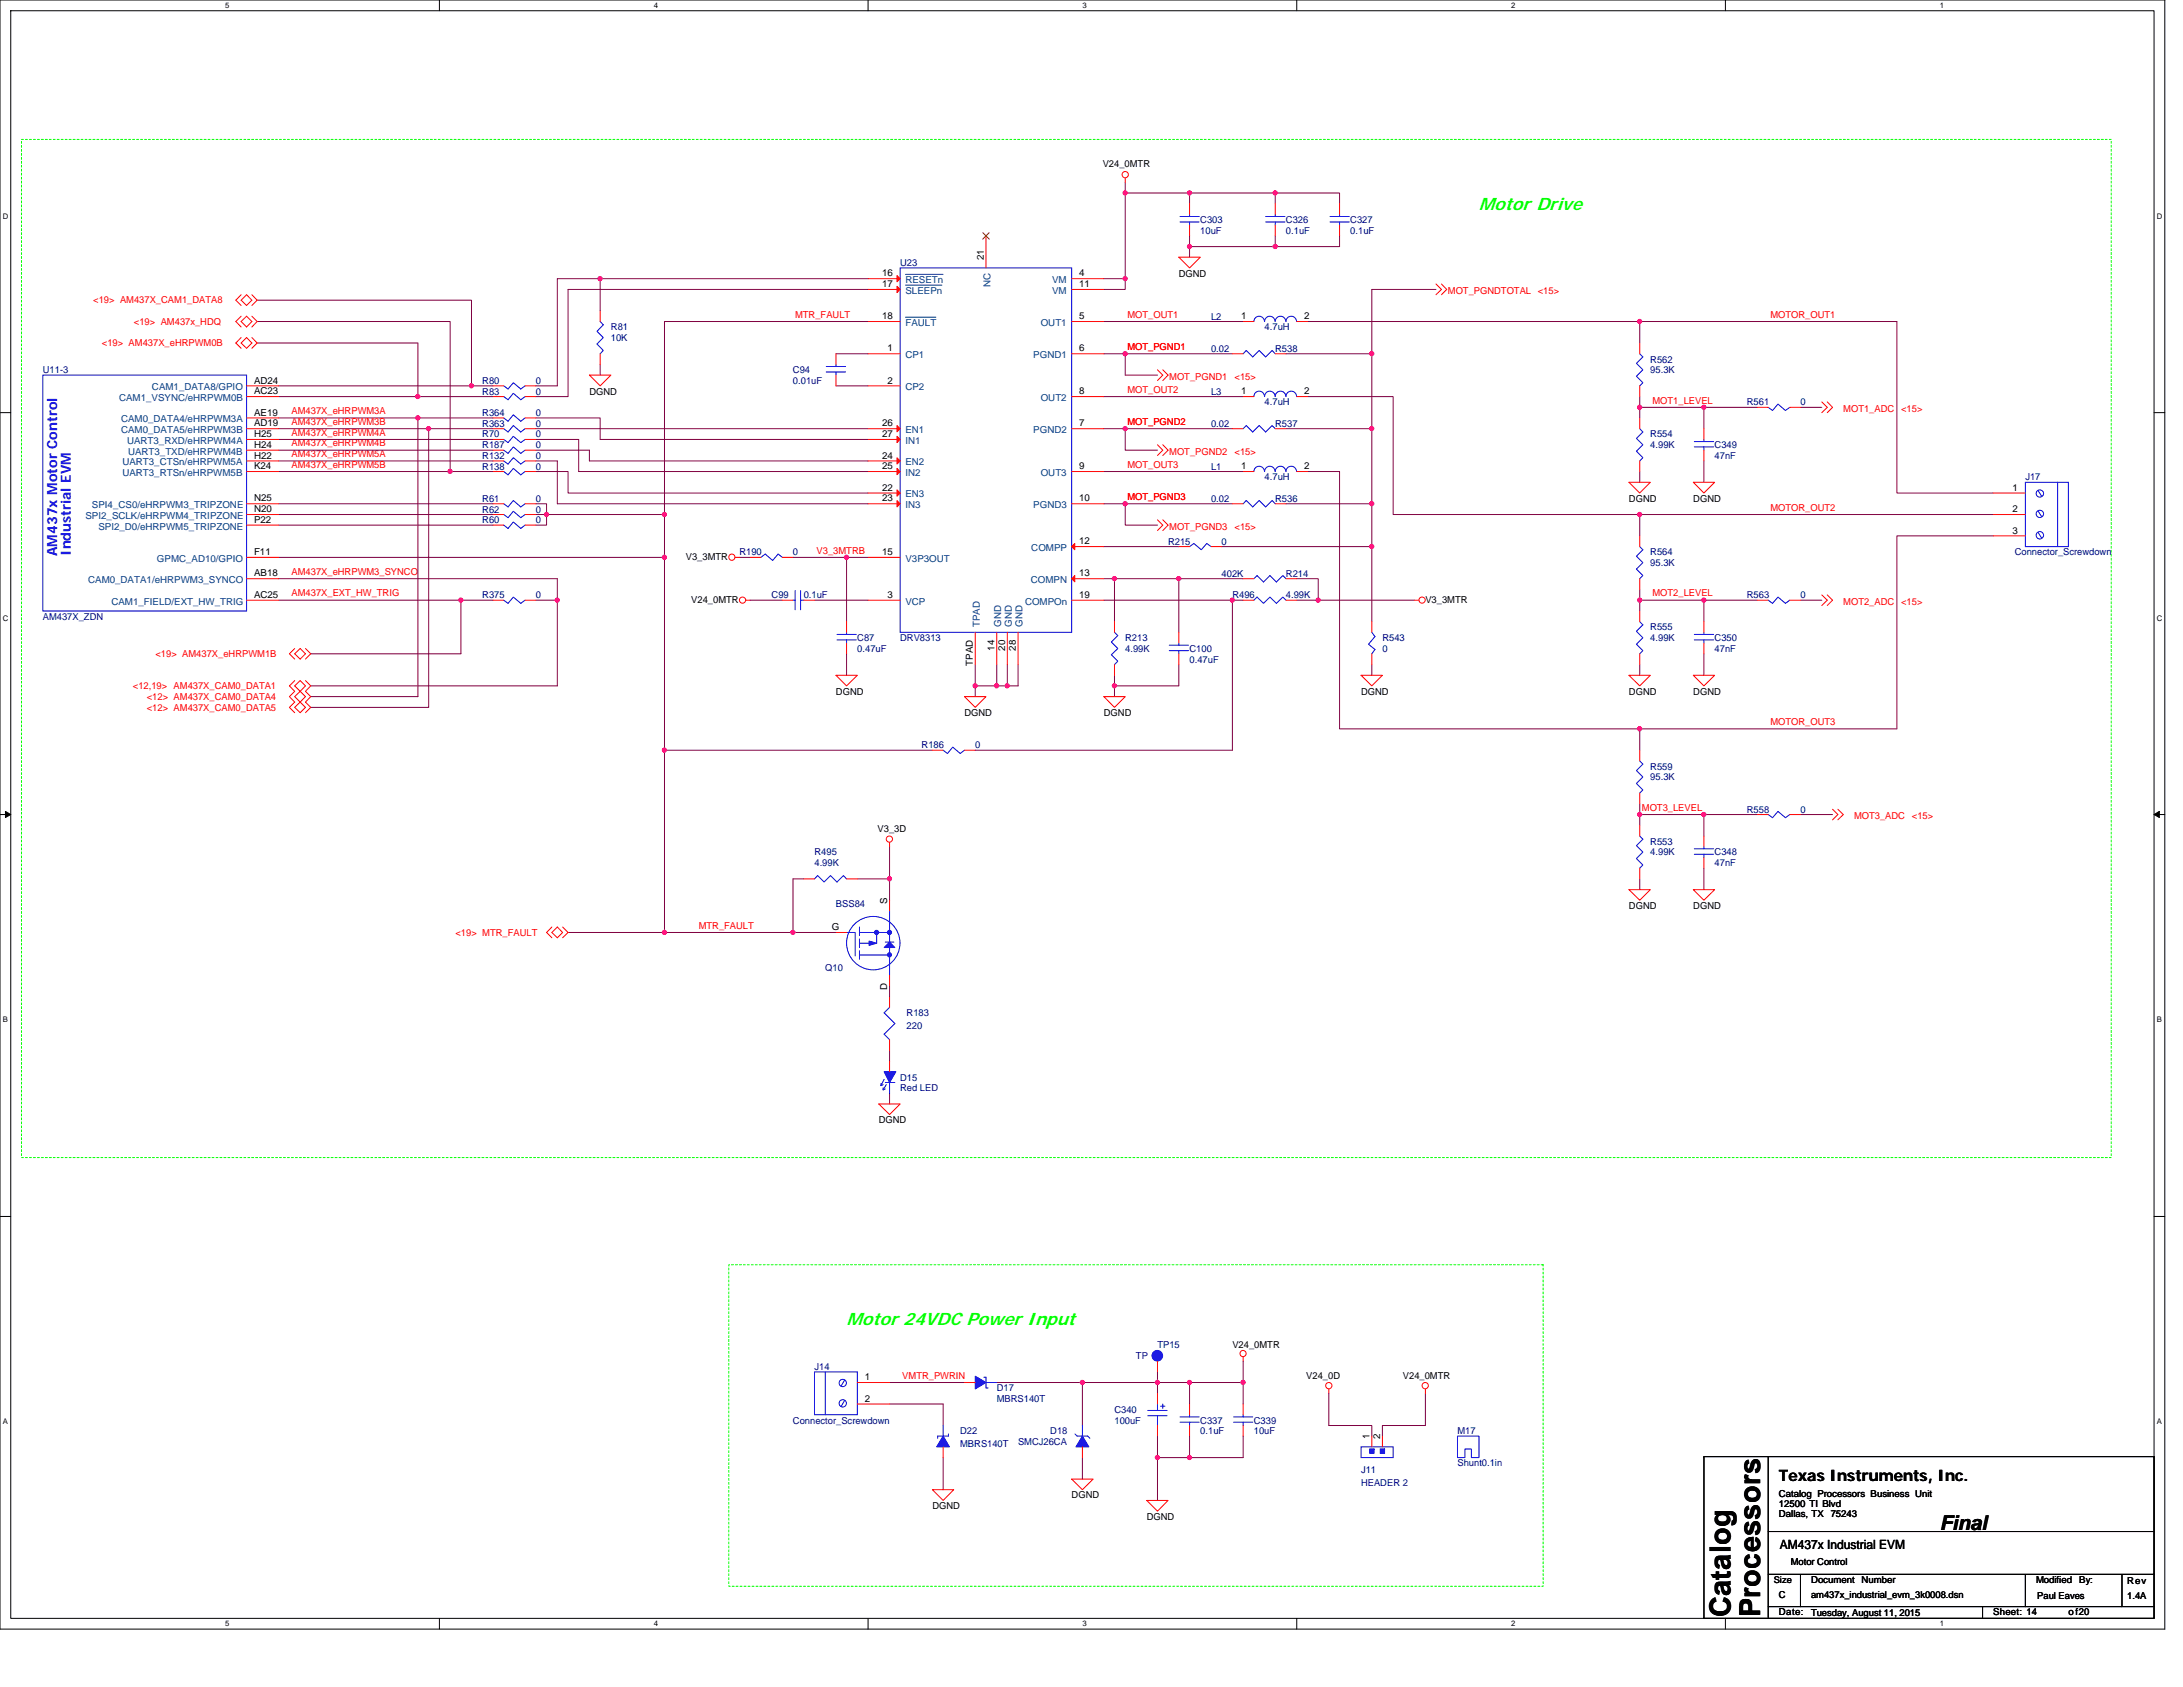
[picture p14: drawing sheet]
<svg xmlns="http://www.w3.org/2000/svg" width="279mm" height="216mm" viewBox="0 0 279 216" stroke-linecap="round" stroke-linejoin="round" font-family="sans-serif">
<defs><g id="words">
<g font-size="3.7">
<text x="221.5" y="207" transform="rotate(-90 221.5 207)">Catalog</text>
<text x="225.3" y="207" transform="rotate(-90 225.3 207)">Processors</text>
</g>
<text font-size="2.6" x="248.3" y="195.8">Final</text>
<g font-size="2.3" fill="#0f0">
<text x="189.3" y="26.9">Motor Drive</text>
<text x="108.4" y="169.5">Motor 24VDC Power Input</text>
</g>
<text font-size="2" x="227.7" y="189.5">Texas Instruments, Inc.</text>
<g font-size="1.8" fill="#00f">
<text x="7.3" y="71.2" transform="rotate(-90 7.3 71.2)">AM437x Motor Control</text>
<text x="9.1" y="71.2" transform="rotate(-90 9.1 71.2)">Industrial EVM</text>
</g>
<text font-size="1.6" x="227.8" y="198.2">AM437x Industrial EVM</text>
<g font-size="1.2">
<text x="141.1" y="21.4">V24_0MTR</text>
<text x="112.9" y="35.4">16</text>
<text x="125.9" y="33.3" transform="rotate(-90 125.9 33.3)">21</text>
<text x="138.1" y="35.4">4</text>
<text x="150.9" y="35.4">DGND</text>
<text x="112.9" y="40.9">18</text>
<text x="112.9" y="36.7">17</text>
<text x="138.1" y="36.7">11</text>
<text x="138.1" y="40.9">5</text>
<text x="158.9" y="40.9">1</text>
<text x="166.9" y="40.9">2</text>
<text x="113.6" y="45">1</text>
<text x="138.1" y="45">6</text>
<text x="32.5" y="50.5">AC23</text>
<text x="32.5" y="49.1">AD24</text>
<text x="32.5" y="53.2">AE19</text>
<text x="75.4" y="50.5">DGND</text>
<text x="113.6" y="49.1">2</text>
<text x="138.1" y="50.5">8</text>
<text x="158.9" y="50.5">1</text>
<text x="166.9" y="50.5">2</text>
<text x="32.5" y="57.3">H24</text>
<text x="32.5" y="55.9">H25</text>
<text x="32.5" y="54.6">AD19</text>
<text x="32.5" y="58.7">H22</text>
<text x="112.9" y="55.9">27</text>
<text x="112.9" y="54.6">26</text>
<text x="112.9" y="58.7">24</text>
<text x="138.1" y="54.6">7</text>
<text x="32.5" y="65.6">N20</text>
<text x="32.5" y="64.2">N25</text>
<text x="32.5" y="60">K24</text>
<text x="112.9" y="62.8">22</text>
<text x="112.9" y="60">25</text>
<text x="112.9" y="64.2">23</text>
<text x="138.1" y="64.2">10</text>
<text x="138.1" y="60">9</text>
<text x="158.9" y="60">1</text>
<text x="166.9" y="60">2</text>
<text x="208.5" y="64.2">DGND</text>
<text x="216.7" y="64.2">DGND</text>
<text x="257.6" y="62.8">1</text>
<text x="257.6" y="65.6">2</text>
<text x="32.5" y="66.9">P22</text>
<text x="32.5" y="71">F11</text>
<text x="87.8" y="71.6">V3_3MTR</text>
<text x="112.9" y="71">15</text>
<text x="138.1" y="69.7">12</text>
<text x="257.6" y="68.3">3</text>
<text x="32.5" y="73.8">AB18</text>
<text x="32.5" y="76.5">AC25</text>
<text x="88.5" y="77.1">V24_0MTR</text>
<text x="113.6" y="76.5">3</text>
<text x="138.1" y="76.5">19</text>
<text x="138.1" y="73.8">13</text>
<text x="182.4" y="77.1">V3_3MTR</text>
<text x="127.3" y="83.3" transform="rotate(-90 127.3 83.3)">14</text>
<text x="128.6" y="83.3" transform="rotate(-90 128.6 83.3)">20</text>
<text x="130" y="83.3" transform="rotate(-90 130 83.3)">28</text>
<text x="107" y="88.9">DGND</text>
<text x="124.5" y="85.2" transform="rotate(-90 124.5 85.2)">TPAD</text>
<text x="174.2" y="88.9">DGND</text>
<text x="208.5" y="88.9">DGND</text>
<text x="216.7" y="88.9">DGND</text>
<text x="123.4" y="91.7">DGND</text>
<text x="141.3" y="91.7">DGND</text>
<text x="112.3" y="106.5">V3_3D</text>
<text x="106.4" y="119">G</text>
<text x="113.6" y="115.6" transform="rotate(-90 113.6 115.6)">S</text>
<text x="208.5" y="116.3">DGND</text>
<text x="216.7" y="116.3">DGND</text>
<text x="113.6" y="126.7" transform="rotate(-90 113.6 126.7)">D</text>
<text x="112.5" y="143.8">DGND</text>
<text x="157.7" y="172.6">V24_0MTR</text>
<text x="110.7" y="176.6">1</text>
<text x="110.7" y="179.4">2</text>
<text x="167.2" y="176.4">V24_0D</text>
<text x="179.6" y="176.4">V24_0MTR</text>
<text x="175.3" y="184.2" transform="rotate(-90 175.3 184.2)">1</text>
<text x="176.6" y="184.2" transform="rotate(-90 176.6 184.2)">2</text>
<text x="137.2" y="191.8">DGND</text>
<text x="227.7" y="191.6">Catalog Processors Business Unit</text>
<text x="119.3" y="193.1">DGND</text>
<text x="146.8" y="194.5">DGND</text>
<text x="227.7" y="192.9">12500 TI Blvd</text>
<text x="227.7" y="194.2">Dallas, TX</text>
<text x="234.3" y="194.2">75243</text>
<text x="227" y="202.6">Size</text>
<text x="229.2" y="200.3">Motor Control</text>
<text x="231.8" y="202.6">Document</text>
<text x="238.3" y="202.6">Number</text>
<text x="260.6" y="202.6">Modified</text>
<text x="266.1" y="202.6">By:</text>
<text x="272.3" y="202.8">Rev</text>
<text x="227.7" y="206.7">Date:</text>
<text x="227.7" y="204.5">C</text>
<text x="231.8" y="206.9">Tuesday, August 11, 2015</text>
<text x="231.8" y="204.5">am437x_industrial_evm_3k0008.dsn</text>
<text x="255.1" y="206.7">Sheet: 14</text>
<text x="260.8" y="204.7">Paul Eaves</text>
<text x="264.7" y="206.7">of20</text>
<text x="272.3" y="204.7">1.4A</text>
</g>
<g font-size="1.2" fill="#000080">
<text x="153.6" y="28.6">C303</text>
<text x="153.6" y="29.9">10uF</text>
<text x="164.6" y="28.6">C326</text>
<text x="164.6" y="29.9">0.1uF</text>
<text x="172.8" y="28.6">C327</text>
<text x="172.8" y="29.9">0.1uF</text>
<text x="115.2" y="34">U23</text>
<text x="155" y="40.9">L2</text>
<text x="5.5" y="47.8">U11-3</text>
<text x="78.2" y="42.3">R81</text>
<text x="78.2" y="43.6">10K</text>
<text x="101.5" y="47.8">C94</text>
<text x="155" y="45">0.02</text>
<text x="161.9" y="42.3">4.7uH</text>
<text x="163.2" y="45">R538</text>
<text x="211.2" y="46.4">R562</text>
<text x="211.2" y="47.8">95.3K</text>
<text x="61.7" y="53.3">R364</text>
<text x="61.7" y="50.5">R83</text>
<text x="61.7" y="49.1">R80</text>
<text x="68.6" y="53.3">0</text>
<text x="68.6" y="50.5">0</text>
<text x="68.6" y="49.1">0</text>
<text x="101.5" y="49.1">0.01uF</text>
<text x="155" y="50.5">L3</text>
<text x="161.9" y="51.9">4.7uH</text>
<text x="223.6" y="51.9">R561</text>
<text x="230.4" y="51.9">0</text>
<text x="61.7" y="56">R70</text>
<text x="61.7" y="58.7">R132</text>
<text x="61.7" y="54.6">R363</text>
<text x="61.7" y="57.4">R187</text>
<text x="68.6" y="58.7">0</text>
<text x="68.6" y="54.6">0</text>
<text x="68.6" y="57.4">0</text>
<text x="68.6" y="56">0</text>
<text x="155" y="54.6">0.02</text>
<text x="163.2" y="54.6">R537</text>
<text x="211.2" y="56">R554</text>
<text x="211.2" y="57.4">4.99K</text>
<text x="219.5" y="57.4">C349</text>
<text x="219.5" y="58.7">47nF</text>
<text x="61.7" y="64.2">R61</text>
<text x="61.7" y="65.6">R62</text>
<text x="61.7" y="60.1">R138</text>
<text x="68.6" y="60.1">0</text>
<text x="68.6" y="64.2">0</text>
<text x="68.6" y="65.6">0</text>
<text x="155" y="60.1">L1</text>
<text x="155" y="64.2">0.02</text>
<text x="161.9" y="61.5">4.7uH</text>
<text x="163.2" y="64.2">R536</text>
<text x="259.2" y="61.5">J17</text>
<text x="61.7" y="67">R60</text>
<text x="68.6" y="67">0</text>
<text x="94.6" y="71.1">R190</text>
<text x="101.5" y="71.1">0</text>
<text x="149.5" y="69.7">R215</text>
<text x="156.4" y="69.7">0</text>
<text x="211.2" y="71.1">R564</text>
<text x="257.9" y="71.1">Connector_Screwdown</text>
<text x="61.7" y="76.6">R375</text>
<text x="68.6" y="76.6">0</text>
<text x="98.8" y="76.6">C99</text>
<text x="102.9" y="76.6">0.1uF</text>
<text x="156.4" y="73.8">402K</text>
<text x="157.7" y="76.6">R496</text>
<text x="164.6" y="76.6">4.99K</text>
<text x="164.6" y="73.8">R214</text>
<text x="211.2" y="72.5">95.3K</text>
<text x="223.6" y="76.6">R563</text>
<text x="230.4" y="76.6">0</text>
<text x="5.5" y="79.3">AM437X_ZDN</text>
<text x="109.7" y="82">C87</text>
<text x="109.7" y="83.4">0.47uF</text>
<text x="115.2" y="82">DRV8313</text>
<text x="144" y="82">R213</text>
<text x="144" y="83.4">4.99K</text>
<text x="152.3" y="83.4">C100</text>
<text x="176.9" y="82">R543</text>
<text x="176.9" y="83.4">0</text>
<text x="211.2" y="80.7">R555</text>
<text x="211.2" y="82">4.99K</text>
<text x="219.5" y="82">C350</text>
<text x="219.5" y="83.4">47nF</text>
<text x="152.3" y="84.8">0.47uF</text>
<text x="118" y="95.8">R186</text>
<text x="124.8" y="95.8">0</text>
<text x="211.2" y="98.5">R559</text>
<text x="211.2" y="99.9">95.3K</text>
<text x="223.6" y="104">R558</text>
<text x="230.4" y="104">0</text>
<text x="104.2" y="109.5">R495</text>
<text x="104.2" y="110.8">4.99K</text>
<text x="211.2" y="108.1">R553</text>
<text x="211.2" y="109.5">4.99K</text>
<text x="219.5" y="109.5">C348</text>
<text x="219.5" y="110.8">47nF</text>
<text x="107" y="116.1">BSS84</text>
<text x="105.6" y="124.3">Q10</text>
<text x="116" y="130">R183</text>
<text x="116" y="131.7">220</text>
<text x="115.2" y="138.3">D15</text>
<text x="115.2" y="139.7">Red LED</text>
<text x="145.4" y="173.9">TP</text>
<text x="148.1" y="172.6">TP15</text>
<text x="104.2" y="175.3">J14</text>
<text x="127.6" y="178.1">D17</text>
<text x="127.6" y="179.4">MBRS140T</text>
<text x="101.5" y="182.2">Connector_Screwdown</text>
<text x="122.9" y="183.6">D22</text>
<text x="122.9" y="185.2">MBRS140T</text>
<text x="130.3" y="184.9">SMCJ26CA</text>
<text x="134.4" y="183.6">D18</text>
<text x="142.6" y="180.8">C340</text>
<text x="142.6" y="182.2">100uF</text>
<text x="153.6" y="182.2">C337</text>
<text x="153.6" y="183.6">0.1uF</text>
<text x="160.5" y="182.2">C339</text>
<text x="160.5" y="183.6">10uF</text>
<text x="186.5" y="183.6">M17</text>
<text x="174.2" y="188.5">J11</text>
<text x="174.2" y="190.1">HEADER 2</text>
<text x="186.5" y="187.7">Shunt0.1in</text>
</g>
<g font-size="1.2" fill="#f00">
<text x="11.9" y="38.8">&lt;19&gt; AM437X_CAM1_DATA8</text>
<text x="17.1" y="41.6">&lt;19&gt; AM437x_HDQ</text>
<text x="101.8" y="40.7">MTR_FAULT</text>
<text x="144.3" y="40.7">MOT_OUT1</text>
<text x="185.3" y="37.6">MOT_PGNDTOTAL &lt;15&gt;</text>
<text x="226.6" y="40.7">MOTOR_OUT1</text>
<text x="13" y="44.3">&lt;19&gt; AM437X_eHRPWM0B</text>
<text x="144.3" y="44.8">MOT_PGND1</text>
<text x="37.3" y="53">AM437X_eHRPWM3A</text>
<text x="144.3" y="50.3">MOT_OUT2</text>
<text x="149.6" y="48.6">MOT_PGND1</text>
<text x="158" y="48.6">&lt;15&gt;</text>
<text x="211.5" y="51.6">MOT1_LEVEL</text>
<text x="235.9" y="52.7">MOT1_ADC</text>
<text x="243.3" y="52.7">&lt;15&gt;</text>
<text x="37.3" y="58.5">AM437X_eHRPWM5A</text>
<text x="37.3" y="59.9">AM437X_eHRPWM5B</text>
<text x="37.3" y="57.1">AM437X_eHRPWM4B</text>
<text x="37.3" y="55.8">AM437X_eHRPWM4A</text>
<text x="37.3" y="54.4">AM437X_eHRPWM3B</text>
<text x="144.3" y="54.4">MOT_PGND2</text>
<text x="144.3" y="59.9">MOT_OUT3</text>
<text x="149.6" y="58.2">MOT_PGND2</text>
<text x="158" y="58.2">&lt;15&gt;</text>
<text x="144.3" y="64">MOT_PGND3</text>
<text x="226.6" y="65.4">MOTOR_OUT2</text>
<text x="104.5" y="70.8">V3_3MTRB</text>
<text x="149.6" y="67.8">MOT_PGND3</text>
<text x="158" y="67.8">&lt;15&gt;</text>
<text x="37.3" y="73.6">AM437X_eHRPWM3_SYNCO</text>
<text x="37.3" y="76.3">AM437X_EXT_HW_TRIG</text>
<text x="211.5" y="76.3">MOT2_LEVEL</text>
<text x="235.9" y="77.4">MOT2_ADC</text>
<text x="243.3" y="77.4">&lt;15&gt;</text>
<text x="17" y="88.2">&lt;12,19&gt; AM437X_CAM0_DATA1</text>
<text x="18.8" y="89.6">&lt;12&gt; AM437X_CAM0_DATA4</text>
<text x="19.9" y="84.1">&lt;19&gt; AM437X_eHRPWM1B</text>
<text x="18.8" y="91">&lt;12&gt; AM437X_CAM0_DATA5</text>
<text x="226.6" y="92.8">MOTOR_OUT3</text>
<text x="210.1" y="103.8">MOT3_LEVEL</text>
<text x="237.3" y="104.8">MOT3_ADC</text>
<text x="244.7" y="104.8">&lt;15&gt;</text>
<text x="58.3" y="119.8">&lt;19&gt; MTR_FAULT</text>
<text x="89.4" y="118.9">MTR_FAULT</text>
<text x="115.5" y="176.4">VMTR_PWRIN</text>
</g>
<g font-size="1.2" fill="#004080">
<text x="115.9" y="41.7">FAULT</text>
<text x="115.9" y="36.2">RESETn</text>
<text x="115.9" y="37.6">SLEEPn</text>
<text x="126.8" y="36.8" transform="rotate(-90 126.8 36.8)">NC</text>
<text x="133.2" y="41.7">OUT1</text>
<text x="134.7" y="37.6">VM</text>
<text x="134.7" y="36.2">VM</text>
<text x="115.9" y="45.8">CP1</text>
<text x="132.2" y="45.8">PGND1</text>
<text x="15.2" y="51.3">CAM1_VSYNC/eHRPWM0B</text>
<text x="19.5" y="50">CAM1_DATA8/GPIO</text>
<text x="115.9" y="50">CP2</text>
<text x="133.2" y="51.3">OUT2</text>
<text x="15.5" y="54.1">CAM0_DATA4/eHRPWM3A</text>
<text x="15.5" y="55.4">CAM0_DATA5/eHRPWM3B</text>
<text x="15.7" y="59.6">UART3_CTSn/eHRPWM5A</text>
<text x="16.3" y="56.8">UART3_RXD/eHRPWM4A</text>
<text x="16.4" y="58.2">UART3_TXD/eHRPWM4B</text>
<text x="115.9" y="56.8">IN1</text>
<text x="115.9" y="55.4">EN1</text>
<text x="115.9" y="59.6">EN2</text>
<text x="132.2" y="55.4">PGND2</text>
<text x="11.8" y="65">SPI4_CS0/eHRPWM3_TRIPZONE</text>
<text x="15.7" y="60.9">UART3_RTSn/eHRPWM5B</text>
<text x="115.9" y="63.7">EN3</text>
<text x="115.9" y="60.9">IN2</text>
<text x="115.9" y="65">IN3</text>
<text x="132.2" y="65">PGND3</text>
<text x="133.2" y="60.9">OUT3</text>
<text x="10.9" y="66.4">SPI2_SCLK/eHRPWM4_TRIPZONE</text>
<text x="12.6" y="67.8">SPI2_D0/eHRPWM5_TRIPZONE</text>
<text x="20.1" y="71.9">GPMC_AD10/GPIO</text>
<text x="115.9" y="71.9">V3P3OUT</text>
<text x="132" y="70.5">COMPP</text>
<text x="11.3" y="74.6">CAM0_DATA1/eHRPWM3_SYNCO</text>
<text x="14.3" y="77.4">CAM1_FIELD/EXT_HW_TRIG</text>
<text x="115.9" y="77.4">VCP</text>
<text x="131.2" y="77.4">COMPOn</text>
<text x="131.9" y="74.6">COMPN</text>
<text x="125.4" y="80.2" transform="rotate(-90 125.4 80.2)">TPAD</text>
<text x="128.1" y="80.2" transform="rotate(-90 128.1 80.2)">GND</text>
<text x="129.5" y="80.2" transform="rotate(-90 129.5 80.2)">GND</text>
<text x="130.9" y="80.2" transform="rotate(-90 130.9 80.2)">GND</text>
</g>
<g font-size="1">
<text x="28.8" y="1">5</text>
<text x="83.7" y="1">4</text>
<text x="138.5" y="1">3</text>
<text x="193.4" y="1">2</text>
<text x="248.3" y="1">1</text>
<text x=".4" y="28">D</text>
<text x="276.1" y="28">D</text>
<text x=".4" y="79.4">C</text>
<text x="276.1" y="79.4">C</text>
<text x=".4" y="130.9">B</text>
<text x="276.1" y="130.9">B</text>
<text x=".4" y="182.3">A</text>
<text x="276.1" y="182.3">A</text>
<text x="28.8" y="208.2">5</text>
<text x="83.7" y="208.2">4</text>
<text x="138.5" y="208.2">3</text>
<text x="193.4" y="208.2">2</text>
<text x="248.3" y="208.2">1</text>
</g>
</g></defs>
<path d="M0 0h277.1v208.5h-277.1zM1.4 1.4h274.3v205.7h-274.3z" fill="none" stroke="#000" stroke-width=".13"/>
<g fill="#fff">
<path d="M28.8 .1h.6v1.1h-.6z"/>
<path d="M28.8 207.3h.6v1.1h-.6z"/>
</g>
<path d="M56.2 0v1.4M56.2 207.1v1.4" fill="none" stroke="#000" stroke-width=".13"/>
<g fill="#fff">
<path d="M83.7 .1h.5v1.1h-.5z"/>
<path d="M83.7 207.3h.5v1.1h-.5z"/>
</g>
<path d="M111.1 0v1.4M111.1 207.1v1.4" fill="none" stroke="#000" stroke-width=".13"/>
<g fill="#fff">
<path d="M138.5 .1h.6v1.1h-.6z"/>
<path d="M138.5 207.3h.6v1.1h-.6z"/>
</g>
<path d="M166 0v1.4M166 207.1v1.4" fill="none" stroke="#000" stroke-width=".13"/>
<g fill="#fff">
<path d="M193.4 .1h.6v1.1h-.6z"/>
<path d="M193.4 207.3h.6v1.1h-.6z"/>
</g>
<path d="M220.8 0v1.4M220.8 207.1v1.4" fill="none" stroke="#000" stroke-width=".13"/>
<g fill="#fff">
<path d="M248.3 .1h.5v1.1h-.5z"/>
<path d="M248.3 207.3h.5v1.1h-.5z"/>
<path d="M.4 27.1h.7v1.1h-.7z"/>
<path d="M276.1 27.1h.7v1.1h-.7z"/>
<path d="M.4 78.5h.7v1.1h-.7z"/>
<path d="M276.1 78.5h.7v1.1h-.7z"/>
</g>
<path d="M0 52.8h1.4M275.7 52.8h1.4" fill="none" stroke="#000" stroke-width=".13"/>
<g fill="#fff">
<path d="M.4 130h.6v1.1h-.6z"/>
<path d="M276.1 130h.6v1.1h-.6z"/>
</g>
<path d="M0 104.2h1.4M275.7 104.2h1.4" fill="none" stroke="#000" stroke-width=".13"/>
<path d="M.7 103.8l.7 .4-.7 .4zM275.7 104.2l.7-.4v.8z" fill="#000" stroke="#000" stroke-width=".13"/>
<g fill="#fff">
<path d="M.4 181.4h.6v1.1h-.6z"/>
<path d="M276.1 181.4h.6v1.1h-.6z"/>
</g>
<path d="M0 155.7h1.4M275.7 155.7h1.4M218.1 186.4h57.6v20.7h-57.6zM226.3 186.4v20.6M226.3 196h49.4M226.3 201.5h49.4M226.3 205.6h49.4M230.4 201.5v4.1M253.7 205.6v1.4M259.2 201.5v4.1M271.6 201.5v4.1" fill="none" stroke="#000" stroke-width=".13"/>
<path d="M2.8 17.8h267.4v130.3h-267.4zM93.3 161.9h104.2v41.1h-104.2z" fill="none" stroke="#0f0" stroke-width=".13" stroke-dasharray=".3 .3"/>
<g fill="none" stroke="#800040" stroke-width=".13">
<path d="M32.9 38.4h27.4v11h-24.6M76.8 35.7h34.3M76.8 39.8v-4.1h-5.5v13.7h-2.7M111.1 37h-38.4v13.8h-4.1M144 24.7v11h-2.7M144 35.7v1.3h-2.7M144 23.3v1.4h8.3v1.4M152.3 24.7h10.9v1.4M152.3 30.2v1.4M163.2 24.7h8.2v1.4M163.2 30.2v1.4M163.2 31.6h-10.9v1.3"/>
<path d="M171.4 30.2v1.4h-8.2M183.8 37h-8.2v8.3h-11M32.9 41.1h24.7v19.2M32.9 43.9h20.6v6.9h-17.8M35.7 59h27.4M35.7 57.6h27.4M35.7 56.2h27.4M35.7 54.9h19.2M35.7 53.5h17.8M53.5 50.8h9.6M53.5 53.5h9.6M53.5 53.5v35.7h-13.7"/>
<path d="M54.9 54.9h8.2M54.9 54.9v35.6h-15.1M60.3 49.4h2.8M68.6 56.2h5.5v4.1h37M68.6 59h2.7v5.5h39.8M68.6 57.6h6.8v1.4h35.7M68.6 53.5h8.2v2.7h34.3M68.6 54.9h42.5M76.8 46.6v1.4M107 45.3h4.1M107 49.4h4.1M111.1 41.1h-26.1v24.7"/>
<path d="M141.3 41.1h17.8M141.3 50.8h17.8M141.3 54.9h2.7M141.3 45.3h2.7M144 54.9v2.7h4.1M144 54.9h13.7M144 45.3h13.7M144 45.3v2.7h4.1M167.3 50.8h11v15h31.6M167.3 41.1h42.6M175.6 45.3v9.6h-11M175.6 54.9v9.6"/>
<path d="M209.9 41.1h32.9v22h12.3M209.9 41.1v2.8M209.9 50.8v1.3M209.9 52.1h8.2M209.9 52.1v1.4M218.1 52.1v2.8M218.1 59v2.7M218.1 52.1h6.8M230.4 52.1h2.8M35.7 65.8h27.4M35.7 74.1h35.6v2.7M35.7 76.8h23.3"/>
<path d="M35.7 64.5h27.4M35.7 67.2h27.4M35.7 60.3h21.9M35.7 71.3h49.3M57.6 60.3h5.5M59 76.8h4.1M59 76.8v6.9h-19.2M68.6 64.5h1.4v1.3h-1.4M68.6 76.8h2.7M68.6 60.3h4.1v2.8h38.4M71.3 76.8v11h-31.5M85 65.8h-15v1.4h-1.4"/>
<path d="M85 65.8v5.5M85 71.3v24.7M94.6 71.3h1.4M96 76.8h4.1M101.5 71.3h6.9M104.2 76.8h6.9M108.4 71.3v8.3M108.4 71.3h2.7M141.3 60.3h17.8M141.3 64.5h2.7M141.3 76.8h16.4M141.3 70h9.6"/>
<path d="M141.3 74.1h1.3M142.6 74.1h8.3M142.6 74.1v5.5M144 64.5v2.7h4.1M144 64.5h13.7M150.9 74.1v6.8M150.9 74.1h8.2M156.4 70h19.2M157.7 76.8h1.4M157.7 76.8v19.2h-32.9M164.6 64.5h11M166 74.1h2.7v2.7h-2.7"/>
<path d="M167.3 60.3h4.1v33h38.5M168.7 76.8h12.4M175.6 70v9.6M175.6 64.5v5.5M209.9 65.8v2.8M209.9 75.4v2.8M209.9 76.8h8.2M209.9 65.8h45.2M209.9 60.3v1.4M218.1 76.8v2.8M218.1 76.8h6.8M230.4 76.8h2.8"/>
<path d="M255.1 68.6h-12.3v24.7h-32.9M85 96h34.3M85 96v23.3M108.4 83.7v2.7M124.8 85v2.8M124.8 87.8v1.4M127.6 85v2.8h-2.8M128.9 85v2.8h-1.3M130.3 85v2.8h-1.4M142.6 86.4v1.4M150.9 85v2.8h-8.3v1.4M175.6 85v1.4"/>
<path d="M209.9 85v1.4M209.9 93.3v2.7M218.1 83.7v2.7M72.7 119.3h12.3M85 119.3h16.5M101.5 119.3h5.5M102.9 112.5h-1.4v6.8M109.7 112.5h4.2v2.7M113.9 108.4v4.1M209.9 112.5v1.4M209.9 102.9v2.7M209.9 104.2h8.2"/>
<path d="M218.1 111.1v2.8M218.1 104.2h6.8M218.1 104.2v2.8M230.4 104.2h4.1M113.9 134.4v1.4M113.9 139.9v1.4M113.9 126.2v1.4M113.9 176.9h9.5M113.9 179.7h6.8v2.7M127.6 176.9h10.9M138.5 176.9v5.5M138.5 176.9h9.6"/>
<path d="M148.1 175.6v1.3M148.1 176.9v1.4M148.1 176.9h4.2M152.3 176.9v2.8M152.3 176.9h6.8v2.8M159.1 174.2v2.7M170.1 178.3v4.1h5.5v1.4M182.4 178.3v4.1h-5.5v1.4M120.7 186.5v4.1M138.5 186.5v2.8M148.1 183.8v2.7M148.1 186.5v5.5"/>
<path d="M148.1 186.5h4.2M152.3 183.8v2.7M159.1 183.8v2.7h-6.8"/>
</g>
<g fill="#f0f" stroke="#f0f" stroke-width=".13">
<circle cx="144" cy="35.7" r=".27"/>
<circle cx="144" cy="24.7" r=".27"/>
<circle cx="124.8" cy="87.8" r=".27"/>
<circle cx="127.6" cy="87.8" r=".27"/>
<circle cx="128.9" cy="87.8" r=".27"/>
<circle cx="108.3" cy="71.3" r=".27"/>
<circle cx="144" cy="54.9" r=".27"/>
<circle cx="144" cy="45.3" r=".27"/>
<circle cx="209.9" cy="65.8" r=".27"/>
<circle cx="209.9" cy="93.3" r=".27"/>
<circle cx="152.2" cy="31.5" r=".27"/>
<circle cx="163.2" cy="31.5" r=".27"/>
<circle cx="163.2" cy="24.7" r=".27"/>
<circle cx="152.2" cy="24.7" r=".27"/>
<circle cx="142.6" cy="87.8" r=".27"/>
<circle cx="142.6" cy="74" r=".27"/>
<circle cx="150.9" cy="74" r=".27"/>
<circle cx="168.7" cy="76.8" r=".27"/>
<circle cx="209.9" cy="41.1" r=".27"/>
<circle cx="209.9" cy="52.1" r=".27"/>
<circle cx="218.1" cy="52.1" r=".27"/>
<circle cx="209.9" cy="76.8" r=".27"/>
<circle cx="218.1" cy="76.8" r=".27"/>
<circle cx="209.9" cy="104.2" r=".27"/>
<circle cx="218.1" cy="104.2" r=".27"/>
<circle cx="144" cy="64.5" r=".27"/>
<circle cx="175.6" cy="69.9" r=".27"/>
<circle cx="113.8" cy="112.5" r=".27"/>
<circle cx="101.5" cy="119.3" r=".27"/>
<circle cx="152.2" cy="186.5" r=".27"/>
<circle cx="159.1" cy="176.9" r=".27"/>
<circle cx="152.2" cy="176.9" r=".27"/>
<circle cx="148.1" cy="186.5" r=".27"/>
<circle cx="148.1" cy="176.9" r=".27"/>
<circle cx="138.5" cy="176.9" r=".27"/>
<circle cx="157.7" cy="76.8" r=".27"/>
<circle cx="76.8" cy="35.7" r=".27"/>
<circle cx="71.3" cy="76.8" r=".27"/>
<circle cx="175.6" cy="64.5" r=".27"/>
<circle cx="175.6" cy="54.9" r=".27"/>
<circle cx="175.6" cy="45.3" r=".27"/>
<circle cx="59" cy="76.8" r=".27"/>
<circle cx="85" cy="119.3" r=".27"/>
<circle cx="85" cy="96" r=".27"/>
<circle cx="69.9" cy="65.8" r=".27"/>
<circle cx="85" cy="65.8" r=".27"/>
<circle cx="85" cy="71.3" r=".27"/>
<circle cx="57.6" cy="60.3" r=".27"/>
<circle cx="53.5" cy="50.7" r=".27"/>
<circle cx="60.3" cy="49.4" r=".27"/>
<circle cx="53.5" cy="53.5" r=".27"/>
<circle cx="54.9" cy="54.9" r=".27"/>
</g>
<g fill="none" stroke="#f00" stroke-width=".13">
<path d="M30.9 38.4l.7-.7 .6 .7-.6 .7zM30.9 37.7l-.7 .7 .7 .7M32.2 37.7l.7 .7-.7 .7M76.8 39.8v1.3M111.1 35.7h4.1M111.1 37h4.1M126.2 30.2v4.1M137.2 37h4.1M137.2 35.7h4.1M144 22.8v.5M150.9 32.9h2.7l-1.3 1.4zM152.3 26.1v1.3"/>
<path d="M152.3 28.8v1.4M163.2 26.1v1.3M163.2 28.8v1.4M171.4 26.1v1.3M171.4 28.8v1.4M183.8 36.3l.7 .7-.7 .7M184.5 36.3l.7 .7-.7 .7M30.9 43.9l.7-.7 .6 .7-.6 .7zM30.9 41.1l.7-.6 .6 .6-.6 .7zM30.9 43.2l-.7 .7 .7 .7M30.9 40.5l-.7 .6 .7 .7M31.6 50.8h4.1"/>
<path d="M31.6 57.6h4.1M31.6 56.2h4.1M31.6 53.5h4.1M31.6 54.9h4.1M31.6 49.4h4.1M31.6 59h4.1M32.2 43.2l.7 .7-.7 .7M32.2 40.5l.7 .6-.7 .7M63.1 53.5h1.4M63.1 56.2h1.4M63.1 59h1.4M63.1 54.9h1.4"/>
<path d="M63.1 50.8h1.4M63.1 57.6h1.4M63.1 49.4h1.4M67.2 53.5h1.4M67.2 56.2h1.4M67.2 59h1.4M67.2 54.9h1.4M67.2 50.8h1.4M67.2 57.6h1.4M67.2 49.4h1.4M75.4 48h2.8l-1.4 1.4zM76.8 45.3v1.3"/>
<path d="M107 45.3v1.3M107 48v1.4M111.1 41.1h4.1M111.1 45.3h4.1M111.1 49.4h4.1M111.1 56.2h4.1M111.1 54.9h4.1M111.1 59h4.1M137.2 41.1h4.1M137.2 50.8h4.1M137.2 45.3h4.1M137.2 54.9h4.1"/>
<path d="M148.1 47.3l.7 .7-.7 .7M148.1 56.9l.7 .7-.7 .7M148.8 47.3l.7 .7-.7 .7M148.8 56.9l.7 .7-.7 .7M157.7 45.3h1.4M157.7 54.9h1.4M159.1 41.1h1.4M159.1 50.8h1.4M163.2 45.3h1.4M163.2 54.9h1.4M166 41.1h1.3M166 50.8h1.3"/>
<path d="M209.9 43.9v1.4M209.9 49.4v1.4M209.9 53.5v1.4M209.9 59v1.3M218.1 54.9v1.3M218.1 57.6v1.4M224.9 52.1h1.4M229.1 52.1h1.3M233.2 51.4l.7 .7-.7 .7M233.9 51.4l.6 .7-.6 .7M31.6 76.8h4.1M31.6 71.3h4.1"/>
<path d="M31.6 74.1h4.1M31.6 60.3h4.1M31.6 65.8h4.1M31.6 67.2h4.1M31.6 64.5h4.1M63.1 64.5h1.4M63.1 65.8h1.4M63.1 67.2h1.4M63.1 60.3h1.4M63.1 76.8h1.4M67.2 64.5h1.4M67.2 65.8h1.4"/>
<path d="M67.2 67.2h1.4M67.2 60.3h1.4M67.2 76.8h1.4M94.1 71.3h.5M95.5 76.8h.5M96 71.3h1.4M100.1 71.3h1.4M100.1 76.8h1.4M102.9 76.8h1.3M108.4 79.6v1.3M111.1 71.3h4.1M111.1 63.1h4.1"/>
<path d="M111.1 60.3h4.1M111.1 76.8h4.1M111.1 64.5h4.1M137.2 60.3h4.1M137.2 64.5h4.1M137.2 70h4.1M137.2 74.1h4.1M137.2 76.8h4.1M142.6 79.6v1.3M148.1 66.5l.7 .7-.7 .7M148.8 66.5l.7 .7-.7 .7M150.9 70h1.4"/>
<path d="M155 70h1.4M157.7 64.5h1.4M159.1 74.1h1.4M159.1 60.3h1.4M159.1 76.8h1.4M163.2 64.5h1.4M164.6 74.1h1.4M164.6 76.8h1.4M166 60.3h1.3M175.6 79.6v1.3M181.1 76.8h.5M208.5 61.7h2.7l-1.3 1.4z"/>
<path d="M209.9 68.6v1.4M209.9 74.1v1.3M209.9 78.2v1.4M216.7 61.7h2.8l-1.4 1.4zM218.1 79.6v1.3M224.9 76.8h1.4M229.1 76.8h1.3M233.2 76.1l.7 .7-.7 .7M233.9 76.1l.6 .7-.6 .7M255.1 63.1h4.1M255.1 65.8h4.1M255.1 68.6h4.1"/>
<path d="M37.7 83.7l.7-.7 .7 .7-.7 .6zM37.7 87.8l.7-.7 .7 .7-.7 .7zM37.7 90.5l.7-.6 .7 .6-.7 .7zM37.7 83l-.7 .7 .7 .6M37.7 87.1l-.7 .7 .7 .7-.7 .7 .7 .7-.7 .6 .7 .7M38.4 88.5l-.7 .7 .7 .7M38.4 88.5l.7 .7-.7 .7M39.1 83l.7 .7-.7 .6M39.1 87.1l.7 .7-.7 .7 .7 .7-.7 .7 .7 .6-.7 .7M107 86.4h2.7l-1.3 1.4zM108.4 82.3v1.4M119.3 96h1.4"/>
<path d="M123.4 89.2h2.8l-1.4 1.3zM123.4 96h1.4M124.8 80.9v4.1M127.6 80.9v4.1M128.9 80.9v4.1M130.3 80.9v4.1M141.3 89.2h2.7l-1.4 1.3zM142.6 85v1.4M150.9 80.9v1.4M150.9 83.7v1.3M174.2 86.4h2.7l-1.3 1.4zM175.6 83.7v1.3"/>
<path d="M208.5 86.4h2.7l-1.3 1.4zM209.9 96v1.4M209.9 83.7v1.3M216.7 86.4h2.8l-1.4 1.4zM218.1 82.3v1.4M70.6 119.3l.7-.7 .7 .7-.7 .7zM70.6 118.6l-.6 .7 .6 .7M72 118.6l.7 .7-.7 .7M102.9 112.5h1.3M107 119.3h1.4M108.4 112.5h1.3M113.9 107.8v.6"/>
<path d="M113.9 115.2v1.4M208.5 113.9h2.7l-1.3 1.3zM209.9 101.5v1.4M209.9 105.6v1.4M209.9 111.1v1.4M216.7 113.9h2.8l-1.4 1.3zM218.1 107v1.4M218.1 109.7v1.4M224.9 104.2h1.4M229.1 104.2h1.3M234.5 103.6l.7 .6-.7 .7M235.2 103.6l.7 .6-.7 .7"/>
<path d="M113.9 124.8v1.4M113.9 135.8v1.4M113.9 139.9h.1M113.9 133.1v1.3M113.9 127.6v1.3M112.5 141.3h2.7l-1.3 1.3zM109.7 176.9h4.2M109.7 179.7h4.2M123.4 176.9h1.4M127.6 176.9h.1M148.1 174.2v1.4M148.1 178.3v1.4"/>
<path d="M152.3 179.7v1.4M159.1 173.7v.5M159.1 179.7v1.4M170.1 177.8v.5M182.4 177.8v.5M119.3 190.6h2.8l-1.4 1.4zM120.7 182.4h.1M120.7 185.2v1.3M137.2 189.3h2.7l-1.4 1.3zM138.5 182.4h.1M138.5 185.2v1.3M146.8 192h2.7l-1.4 1.4z"/>
<path d="M148.1 182.4v1.4M152.3 182.4v1.4M159.1 182.4v1.4M175.6 183.8v1.4M176.9 183.8v1.4"/>
<circle cx="144" cy="22.3" r=".4"/>
<circle cx="93.7" cy="71.3" r=".4"/>
<circle cx="95" cy="76.8" r=".4"/>
<circle cx="182" cy="76.8" r=".4"/>
<circle cx="113.8" cy="107.4" r=".4"/>
<circle cx="159.1" cy="173.2" r=".4"/>
<circle cx="170.1" cy="177.3" r=".4"/>
<circle cx="182.4" cy="177.3" r=".4"/>
</g>
<g fill="none" stroke="#00f" stroke-width=".13">
<path d="M115.2 34.3h22v46.6h-22zM151 28.4h2.5M151 27.7h2.5M152.3 27.4v.3M152.3 28.4v.4M162 28.4h2.5M162 27.7h2.5M163.2 27.4v.3M163.2 28.4v.4M170.2 28.4h2.5M170.2 27.7h2.5M171.4 27.4v.3"/>
<path d="M171.4 28.4v.4M5.5 48h26.1v30.2h-26.1zM64.5 53.5l.5 .4 .7-.8 1 .8 .5-.4M64.5 56.2l.5 .4 .7-.8 1 .8 .5-.4M64.5 59l.5 .4 .7-.8 1 .8 .5-.4M64.5 54.9l.5 .4 .7-.8 1 .8 .5-.4M64.5 50.8l.5 .4 .7-.9 1 .9 .5-.4M64.5 57.6l.5 .4 .7-.8 1 .8 .5-.4M64.5 49.4l.5 .4 .7-.8 1 .8 .5-.4M76.8 41.1l.4 .5-.8 .8 .8 .8-.8 .8 .8 .9-.4 .4M105.7 47.6h2.5M105.7 46.9h2.5"/>
<path d="M107 46.6v.3M107 47.6v.4M160.5 41.1a.68 .68 0 0 1 .7-.6 .68 .68 0 0 1 .6 .6M160.5 50.7a.68 .68 0 0 1 .7-.6 .68 .68 0 0 1 .6 .6M161.9 41.1a.67 .67 0 0 1 .6-.6 .67 .67 0 0 1 .7 .6M161.9 50.7a.67 .67 0 0 1 .6-.6 .67 .67 0 0 1 .7 .6M163.2 45.3l-.4-.4-.8 .8-.8-.8-.9 .8-.8-.8-.4 .4M163.2 54.9l-.4-.4-.8 .8-.8-.8-.9 .8-.8-.8-.4 .4M163.2 41.1a.68 .68 0 0 1 .7-.6 .68 .68 0 0 1 .7 .6M163.2 50.7a.68 .68 0 0 1 .7-.6 .68 .68 0 0 1 .7 .6M164.6 41.1a.68 .68 0 0 1 .7-.6 .68 .68 0 0 1 .6 .6M164.6 50.7a.68 .68 0 0 1 .7-.6 .68 .68 0 0 1 .6 .6"/>
<path d="M209.9 45.3l.4 .4-.9 .8 .9 .8-.9 .9 .9 .8-.4 .4M209.9 54.9l.4 .4-.9 .8 .9 .8-.9 .8 .9 .9-.4 .4M216.9 57.2h2.4M216.9 56.5h2.4M218.1 56.2v.3M218.1 57.2v.4M226.3 52.1l.6 .4 .7-.8 .9 .8 .6-.4M64.5 64.5l.5 .4 .7-.8 1 .8 .5-.4M64.5 65.8l.5 .5 .7-.9 1 .9 .5-.5M64.5 67.2l.5 .4 .7-.8 1 .8 .5-.4M64.5 60.3l.5 .5 .7-.9 1 .9 .5-.5M64.5 76.8l.5 .4 .7-.8 1 .8 .5-.4"/>
<path d="M97.4 71.3l.5-.4 1 .8 .7-.8 .5 .4M101.5 76.8h.3M101.8 75.6v2.4M102.5 76.8h.4M102.5 75.6v2.4M152.3 70l.5-.4 1 .8 .7-.8 .5 .4M160.5 60.3a.68 .68 0 0 1 .7-.6 .68 .68 0 0 1 .6 .6M161.9 60.3a.67 .67 0 0 1 .6-.6 .67 .67 0 0 1 .7 .6M163.2 64.5l-.4-.4-.8 .8-.8-.8-.9 .8-.8-.8-.4 .4M163.2 60.3a.68 .68 0 0 1 .7-.6 .68 .68 0 0 1 .7 .6M164.6 74.1l-.4-.4-.8 .8-.9-.8-.8 .8-.8-.8-.4 .4M164.6 76.8l-.4-.4-.8 .8-.9-.8-.8 .8-.8-.8-.4 .4"/>
<path d="M164.6 60.3a.68 .68 0 0 1 .7-.6 .68 .68 0 0 1 .6 .6M209.9 70l.4 .4-.9 .8 .9 .8-.9 .8 .9 .9-.4 .4M209.9 79.6l.4 .4-.9 .8 .9 .8-.9 .8 .9 .9-.4 .4M226.3 76.8l.6 .4 .7-.8 .9 .8 .6-.4M259.2 61.7h5.5v8.3h-5.5zM260.9 65.4l.4 .7M260.9 62.8l.4 .7M260.9 68.2l.4 .7M263.4 61.7v8.3M107.1 81.9h2.5M107.1 81.2h2.5M108.4 80.9v.3"/>
<path d="M108.4 81.9v.4M123.4 96l-.5 .4-1-.8-.6 .8-.6-.4M142.6 80.9l.5 .4-.9 .9 .9 .8-.9 .8 .9 .8-.5 .4M149.6 83.3h2.5M149.6 82.6h2.5M150.9 82.3v.3M150.9 83.3v.4M175.6 80.9l.4 .6-.8 .9 .8 .7-.4 .6M209.9 97.4l.4 .4-.9 .8 .9 .8-.9 .9 .9 .8-.4 .4M216.9 81.9h2.4M216.9 81.2h2.4M218.1 80.9v.3"/>
<path d="M218.1 81.9v.4M108.4 112.5l-.4-.4-.9 .8-.8-.8-.8 .8-.9-.8-.4 .4M108.4 119.3h1.1v3M110 118.6v1.1M110 119.3h3.9M112.2 119.3v1.4M113.9 116.6v4.8M209.9 107l.4 .4-.9 .8 .9 .9-.9 .8 .9 .8-.4 .4M216.9 109.3h2.4M216.9 108.6h2.4M218.1 108.4v.2M218.1 109.3v.4"/>
<path d="M229.1 104.2l-.6 .4-.9-.8-.7 .8-.6-.4M110 120.2v1.1M110 121.7v1.1M110 120.7h1.4M113 138.8l-.2 .1M113.2 138.1l-.4 .8v-.2M113.3 139.4l-.3 .1M113.3 138.5h1.2M113.3 120.6h1.1M113.4 138.8l-.4 .7v-.3M113.9 122.2v2.6M113.9 138.5v1.4"/>
<path d="M113.9 128.9l-.7 .7 1.3 1.4-1.3 1.4 .7 .7M113.9 121v1.2h-3.9M104.2 175.6h5.5v5.5h-5.5zM105.6 175.6v5.5M108.1 179.3l-.4 .7M108.1 176.7l-.4 .7M125.9 176.3h.3v1.3h.3M126.2 176.9h1.4M148.1 179.7v.8M148.5 180h.6M148.8 179.7v.5M120.7 182.4v1.4"/>
<path d="M121.4 183.5v.3h-1.4v.3M137.6 183.5l.3 .3h1.3l.3 .3M138.5 182.4v1.4M146.9 181.2h2.5M146.9 180.5h2.5M148.1 181.2v1.2M151 182h2.5M151 181.3h2.5M152.3 181.1v.2M152.3 182v.4M157.9 182h2.4M157.9 181.3h2.4"/>
<path d="M159.1 181.1v.2M159.1 182v.4M174.2 185.2h4.1v1.3h-4.1zM186.5 183.8h2.8v2.7h-1v-1.1h-.8v1.1h-1z"/>
<circle cx="261.1" cy="68.5" r=".48"/>
<circle cx="261.1" cy="63.2" r=".47"/>
<circle cx="261.1" cy="65.8" r=".47"/>
<circle cx="111.8" cy="120.7" r="3.4"/>
<circle cx="107.9" cy="179.6" r=".47"/>
<circle cx="107.9" cy="177" r=".47"/>
</g>
<g fill="#00f" stroke="#00f" stroke-width=".13">
<path d="M113.2 121.3l.7-.7 .6 .7z" fill-rule="evenodd"/>
<path d="M111.2 120.4l1 .3-1 .3z" fill-rule="evenodd"/>
<path d="M120.7 183.8l.8 1.4h-1.6z" fill-rule="evenodd"/>
<path d="M175.3 185.4v.6h.6v-.6z" fill-rule="evenodd"/>
<path d="M176.7 185.4v.6h.5v-.6z" fill-rule="evenodd"/>
<path d="M113.2 137.2h1.5l-.8 1.3z" fill-rule="evenodd"/>
<path d="M138.5 183.8l.9 1.4h-1.7z" fill-rule="evenodd"/>
<path d="M124.8 176.1l1.4 .8-1.4 .9z" fill-rule="evenodd"/>
<circle cx="113.8" cy="122.2" r=".27"/>
<circle cx="112.2" cy="119.3" r=".27"/>
<circle cx="113.8" cy="119.3" r=".27"/>
<circle cx="148.1" cy="173.5" r=".68"/>
</g>
<path d="M115.9 35.1h4.8M115.9 36.5h4.6M115.9 40.6h3.9" fill="none" stroke="#004080" stroke-width=".13"/>
<g fill="#f00" stroke="#f00" stroke-width=".13">
<path d="M114.8 35.3l.4 .4-.4 .4z"/>
<path d="M114.8 62.7l.4 .4-.4 .4z"/>
<path d="M114.8 55.8l.4 .4-.4 .4z"/>
<path d="M114.8 59.9l.4 .4-.4 .4z"/>
<path d="M137.6 69.6v.8l-.4-.4z"/>
<path d="M137.6 73.7v.8l-.4-.4z"/>
<path d="M114.8 54.5l.4 .4-.4 .4z"/>
<path d="M114.8 36.6l.4 .4-.4 .4z"/>
<path d="M114.8 58.6l.4 .4-.4 .4z"/>
<path d="M114.8 64.1l.4 .4-.4 .4z"/>
</g>
<path d="M125.8 29.8l.8 .8M126.6 29.8l-.8 .8" fill="none" stroke="#804000" stroke-width=".13"/>
<use href="#words"/>
</svg>
